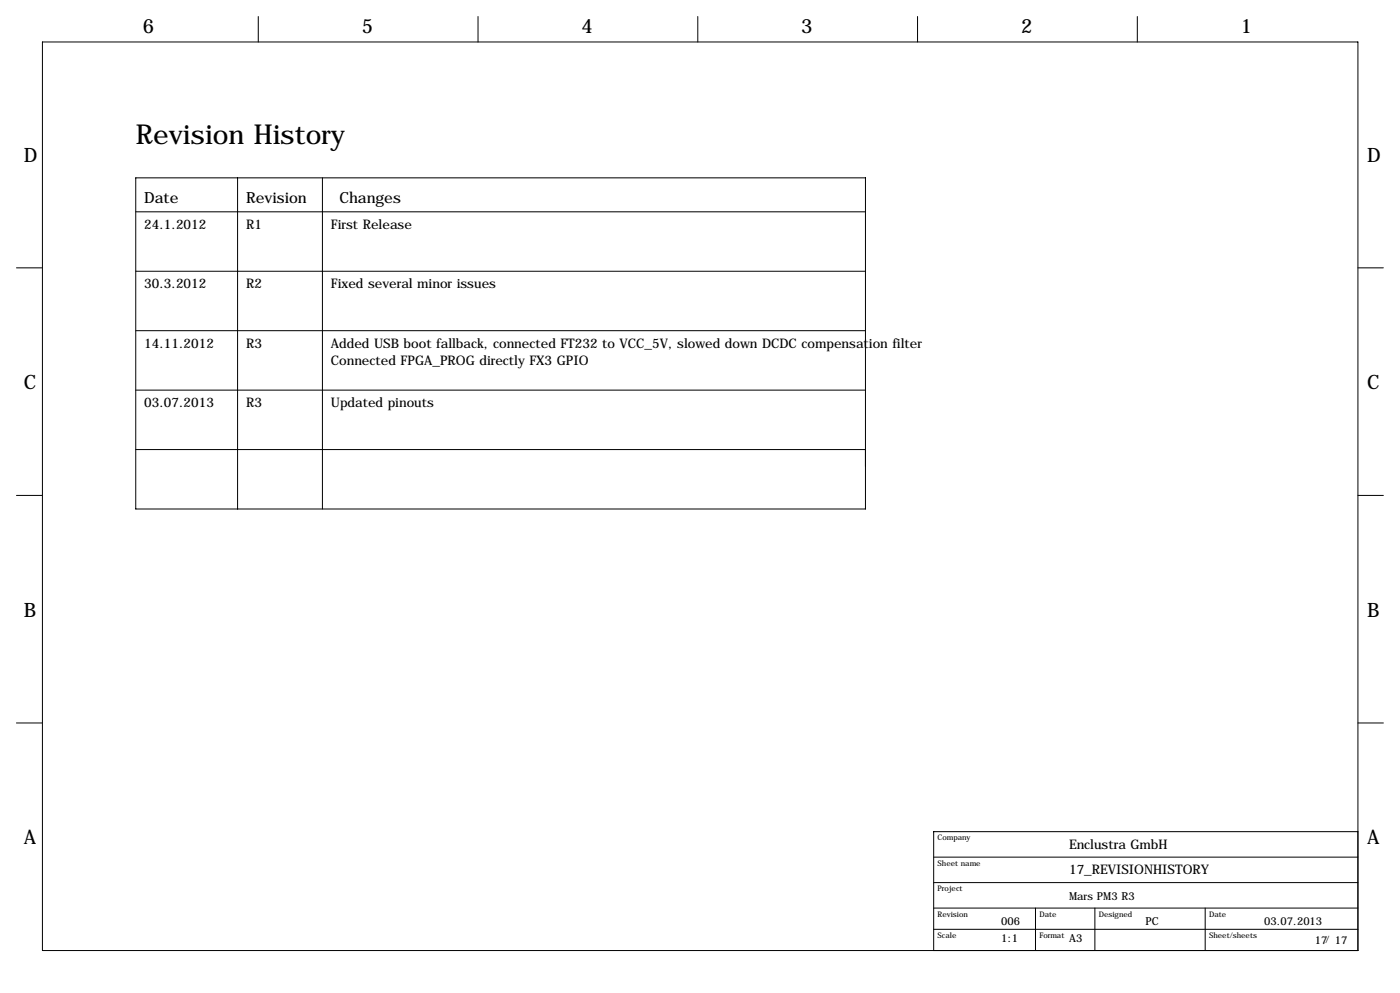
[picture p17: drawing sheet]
<svg xmlns="http://www.w3.org/2000/svg" width="419mm" height="297mm" viewBox="0 0 419 297" stroke-linecap="round" stroke-linejoin="round" font-family="sans-serif">
<defs><g id="words">
<text font-size="8.2" x="40.6" y="43">Revision History</text>
<g font-size="5.9">
<text x="42.8" y="9.8">6</text>
<text x="108.3" y="9.8">5</text>
<text x="174.1" y="9.8">4</text>
<text x="239.9" y="9.8">3</text>
<text x="305.7" y="9.8">2</text>
<text x="371.4" y="9.8">1</text>
<text x="7.1" y="48.4">D</text>
<text x="409.3" y="48.4">D</text>
<text x="7.1" y="116.4">C</text>
<text x="409.3" y="116.4">C</text>
<text x="7.1" y="184.5">B</text>
<text x="409.3" y="184.5">B</text>
<text x="7.1" y="252.6">A</text>
<text x="409.3" y="252.6">A</text>
</g>
<g font-size="4.6">
<text x="43.2" y="60.8">Date</text>
<text x="73.7" y="60.8">Revision</text>
<text x="101.6" y="60.8">Changes</text>
</g>
<g font-size="4">
<text x="43.2" y="68.4">24.1.2012</text>
<text x="73.7" y="68.4">R1</text>
<text x="99.1" y="68.4">First Release</text>
<text x="43.2" y="86.2">30.3.2012</text>
<text x="73.7" y="86.2">R2</text>
<text x="99.1" y="86.2">Fixed several minor issues</text>
<text x="43.2" y="104">14.11.2012</text>
<text x="73.7" y="104">R3</text>
<text x="99.1" y="104">Added USB boot fallback, connected FT232 to VCC_5V, slowed down DCDC compensation filter</text>
<text x="99.1" y="109.1">Connected FPGA_PROG directly FX3 GPIO</text>
<text x="43.2" y="121.8">03.07.2013</text>
<text x="73.7" y="121.8">R3</text>
<text x="99.1" y="121.8">Updated pinouts</text>
<text x="320" y="253.9">Enclustra GmbH</text>
<text x="320" y="261.5">17_REVISIONHISTORY</text>
</g>
<g font-size="3.3">
<text x="320" y="269.1">Mars PM3 R3</text>
<text x="299.7" y="276.7">006</text>
<text x="299.7" y="281.8">1:1</text>
<text x="320" y="281.8">A3</text>
<text x="342.9" y="276.7">PC</text>
<text x="378.5" y="276.7">03.07.2013</text>
<text x="393.6" y="282.5">17/ 17</text>
</g>
<g font-size="2.3">
<text x="280.7" y="251.3">Company</text>
<text x="280.7" y="258.9">Sheet name</text>
<text x="280.7" y="266.6">Project</text>
<text x="280.7" y="274.2">Revision</text>
<text x="311.1" y="274.2">Date</text>
<text x="328.9" y="274.2">Designed</text>
<text x="361.9" y="274.2">Date</text>
<text x="280.7" y="280.5">Scale</text>
<text x="311.1" y="280.5">Format</text>
<text x="361.9" y="280.5">Sheet/sheets</text>
</g>
</g></defs>
<g fill="none" stroke="#000" stroke-width=".3">
<path d="M12.7 12.6h393.8v271.7h-393.8zM77.3 4.9v7.7M143.1 4.9v7.7M208.9 4.9v7.7M274.7 4.9v7.7M340.5 4.9v7.7M40.6 53.2h218.5v99.1h-218.5zM71.1 53.2v99.1M96.5 53.2v99.1M40.6 63.4h218.5M4.9 80.1h7.6M40.6 81.1h218.5"/>
<path d="M40.6 98.9h218.5M406.5 80.1h7.6M40.6 116.7h218.5M40.6 134.5h218.5M4.9 148.2h7.6M406.5 148.2h7.6M4.9 216.3h7.6M406.5 216.3h7.6M279.5 256.4h127M406.5 248.8h-127v35.5M279.5 278h127M279.5 271.6h127"/>
<path d="M279.5 264h127M310 271.6v12.7M327.8 271.6v12.7M360.8 271.6v12.7"/>
</g>
<use href="#words"/>
</svg>
